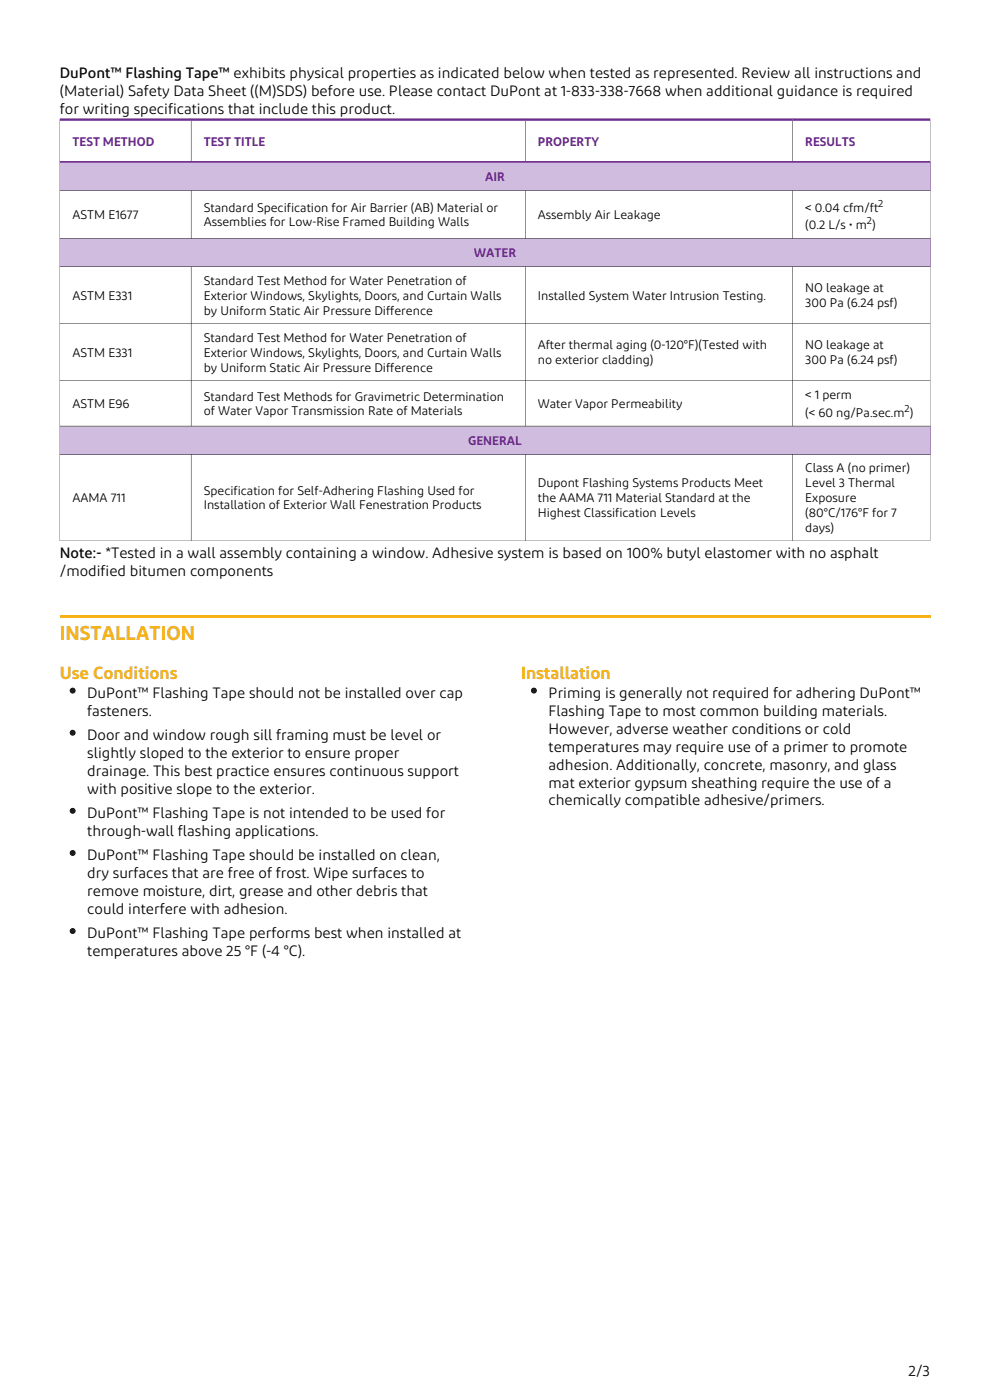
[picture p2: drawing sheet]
<svg xmlns="http://www.w3.org/2000/svg" width="210mm" height="297mm" viewBox="0 0 210 297" stroke-linecap="round" stroke-linejoin="round" font-family="sans-serif">
<defs><g id="words">
<text font-size="4.2" fill="#f7b217" x="12.7" y="135.8">INSTALLATION</text>
<g font-size="3.7" fill="#f7b217">
<text x="12.7" y="144.1">Use Conditions</text>
<text x="110.5" y="144.1">Installation</text>
</g>
<g font-size="3.2">
<text x="12.7" y="16.6">DuPont™ Flashing Tape™ exhibits physical properties as indicated below when tested as represented. Review all instructions and</text>
<text x="12.7" y="20.4">(Material) Safety Data Sheet ((M)SDS) before use. Please contact DuPont at 1-833-338-7668 when additional guidance is required</text>
<text x="12.7" y="24.1">for writing specifications that include this product.</text>
<text x="12.7" y="118.3">Note:- *Tested in a wall assembly containing a window. Adhesive system is based on 100% butyl elastomer with no asphalt</text>
<text x="12.7" y="122.1">/modified bitumen components</text>
<text x="18.5" y="148">DuPont™ Flashing Tape should not be installed over cap</text>
<text x="116.4" y="148">Priming is generally not required for adhering DuPont™</text>
<text x="18.5" y="151.8">fasteners.</text>
<text x="116.4" y="151.8">Flashing Tape to most common building materials.</text>
<text x="116.4" y="155.6">However, adverse weather conditions or cold</text>
<text x="18.5" y="157">Door and window rough sill framing must be level or</text>
<text x="18.5" y="160.8">slightly sloped to the exterior to ensure proper</text>
<text x="116.4" y="159.4">temperatures may require use of a primer to promote</text>
<text x="18.5" y="164.6">drainage. This best practice ensures continuous support</text>
<text x="116.4" y="163.2">adhesion. Additionally, concrete, masonry, and glass</text>
<text x="116.4" y="167.1">mat exterior gypsum sheathing require the use of a</text>
<text x="18.5" y="168.4">with positive slope to the exterior.</text>
<text x="18.5" y="173.5">DuPont™ Flashing Tape is not intended to be used for</text>
<text x="116.4" y="170.9">chemically compatible adhesive/primers.</text>
<text x="18.5" y="177.3">through-wall flashing applications.</text>
<text x="18.5" y="182.5">DuPont™ Flashing Tape should be installed on clean,</text>
<text x="18.5" y="186.3">dry surfaces that are free of frost. Wipe surfaces to</text>
<text x="18.5" y="190.1">remove moisture, dirt, grease and other debris that</text>
<text x="18.5" y="193.9">could interfere with adhesion.</text>
<text x="18.5" y="199">DuPont™ Flashing Tape performs best when installed at</text>
<text x="18.5" y="202.8">temperatures above 25 °F (-4 °C).</text>
<text x="192.7" y="291.8">2/3</text>
</g>
<g font-size="2.6" fill="#6f2b8e">
<text x="15.4" y="30.9">TEST METHOD</text>
<text x="43.2" y="30.9">TEST TITLE</text>
<text x="114.1" y="30.9">PROPERTY</text>
<text x="170.8" y="30.9">RESULTS</text>
<text x="102.9" y="38.4">AIR</text>
<text x="100.5" y="54.6">WATER</text>
<text x="99.3" y="94.4">GENERAL</text>
</g>
<g font-size="2.6">
<text x="15.4" y="46.5">ASTM E1677</text>
<text x="43.2" y="44.9">Standard Specification for Air Barrier (AB) Material or</text>
<text x="114.1" y="46.5">Assembly Air Leakage</text>
<text x="170.8" y="44.9">&lt; 0.04 cfm/ft</text>
<text x="43.2" y="48">Assemblies for Low-Rise Framed Building Walls</text>
<text x="170.8" y="48.7">(0.2 L/s • m )</text>
<text x="15.4" y="63.6">ASTM E331</text>
<text x="43.2" y="60.5">Standard Test Method for Water Penetration of</text>
<text x="43.2" y="63.6">Exterior Windows, Skylights, Doors, and Curtain Walls</text>
<text x="114.1" y="63.6">Installed System Water Intrusion Testing.</text>
<text x="170.8" y="62">NO leakage at</text>
<text x="170.8" y="65.2">300 Pa (6.24 psf)</text>
<text x="43.2" y="66.7">by Uniform Static Air Pressure Difference</text>
<text x="15.4" y="75.7">ASTM E331</text>
<text x="43.2" y="72.6">Standard Test Method for Water Penetration of</text>
<text x="43.2" y="75.7">Exterior Windows, Skylights, Doors, and Curtain Walls</text>
<text x="114.1" y="74.1">After thermal aging (0-120°F)(Tested with</text>
<text x="114.1" y="77.3">no exterior cladding)</text>
<text x="170.8" y="74.1">NO leakage at</text>
<text x="170.8" y="77.3">300 Pa (6.24 psf)</text>
<text x="43.2" y="78.8">by Uniform Static Air Pressure Difference</text>
<text x="15.4" y="86.5">ASTM E96</text>
<text x="43.2" y="85">Standard Test Methods for Gravimetric Determination</text>
<text x="43.2" y="88.1">of Water Vapor Transmission Rate of Materials</text>
<text x="114.1" y="86.5">Water Vapor Permeability</text>
<text x="170.8" y="84.7">&lt; 1 perm</text>
<text x="170.8" y="88.4">(&lt; 60 ng/Pa.sec.m )</text>
<text x="170.8" y="100.2">Class A (no primer)</text>
<text x="15.4" y="106.5">AAMA 711</text>
<text x="43.2" y="104.9">Specification for Self-Adhering Flashing Used for</text>
<text x="114.1" y="103.4">Dupont Flashing Systems Products Meet</text>
<text x="114.1" y="106.5">the AAMA 711 Material Standard at the</text>
<text x="170.8" y="103.4">Level 3 Thermal</text>
<text x="170.8" y="106.5">Exposure</text>
<text x="43.2" y="108.1">Installation of Exterior Wall Fenestration Products</text>
<text x="114.1" y="109.6">Highest Classification Levels</text>
<text x="170.8" y="109.6">(80°C/176°F for 7</text>
<text x="170.8" y="112.8">days)</text>
</g>
<g font-size="2.2">
<text x="183.9" y="47.6">2</text>
<text x="186.3" y="43.9">2</text>
<text x="191.9" y="87.4">2</text>
</g>
</g></defs>
<g fill="#000">
<circle cx="15.4" cy="155.4" r=".62"/>
<circle cx="15.4" cy="146.5" r=".62"/>
<circle cx="113.3" cy="146.5" r=".62"/>
<circle cx="15.4" cy="172" r=".62"/>
<circle cx="15.4" cy="197.5" r=".62"/>
<circle cx="15.4" cy="180.9" r=".62"/>
</g>
<path d="M12.7 130.6h184.6v.5h-184.6z" fill="#f7b217"/>
<g fill="#d0bcdf">
<path d="M12.7 34.3h184.6v6.1h-184.6z"/>
<path d="M12.7 50.6h184.6v6h-184.6z"/>
<path d="M12.7 90.4h184.6v6h-184.6z"/>
</g>
<g fill="none" stroke="#000" stroke-width=".21">
<path d="M12.7 25.1v89.7M40.5 25.1v9.4M111.4 25.1v9.4M168.1 25.1v9.4M197.3 25.1v89.7M12.7 40.4h184.6M12.7 50.6h184.6M12.7 56.6h184.6M40.5 40.4v10.2M40.5 56.6v33.8M111.4 40.4v10.2M111.4 56.6v33.8"/>
<path d="M168.1 40.4v10.2M168.1 56.6v33.8M12.7 68.7h184.6M12.7 80.8h184.6M12.7 90.4h184.6M12.7 96.3h184.6M40.5 96.3v18.5M111.4 96.3v18.5M168.1 96.3v18.5M12.7 114.7h184.6"/>
</g>
<path d="M12.7 34.3h184.6" fill="none" stroke="#6f2b8e" stroke-width=".26"/>
<g fill="#6f2b8e">
<path d="M12.7 25.1h27.9l-.1 .5h-27.8z"/>
<path d="M40.5 25.1h70.9v.5h-70.8z"/>
<path d="M111.4 25.1h56.8l-.1 .5h-56.7z"/>
<path d="M168.1 25.1h29.2v.5h-29.1z"/>
</g>
<use href="#words"/>
</svg>
